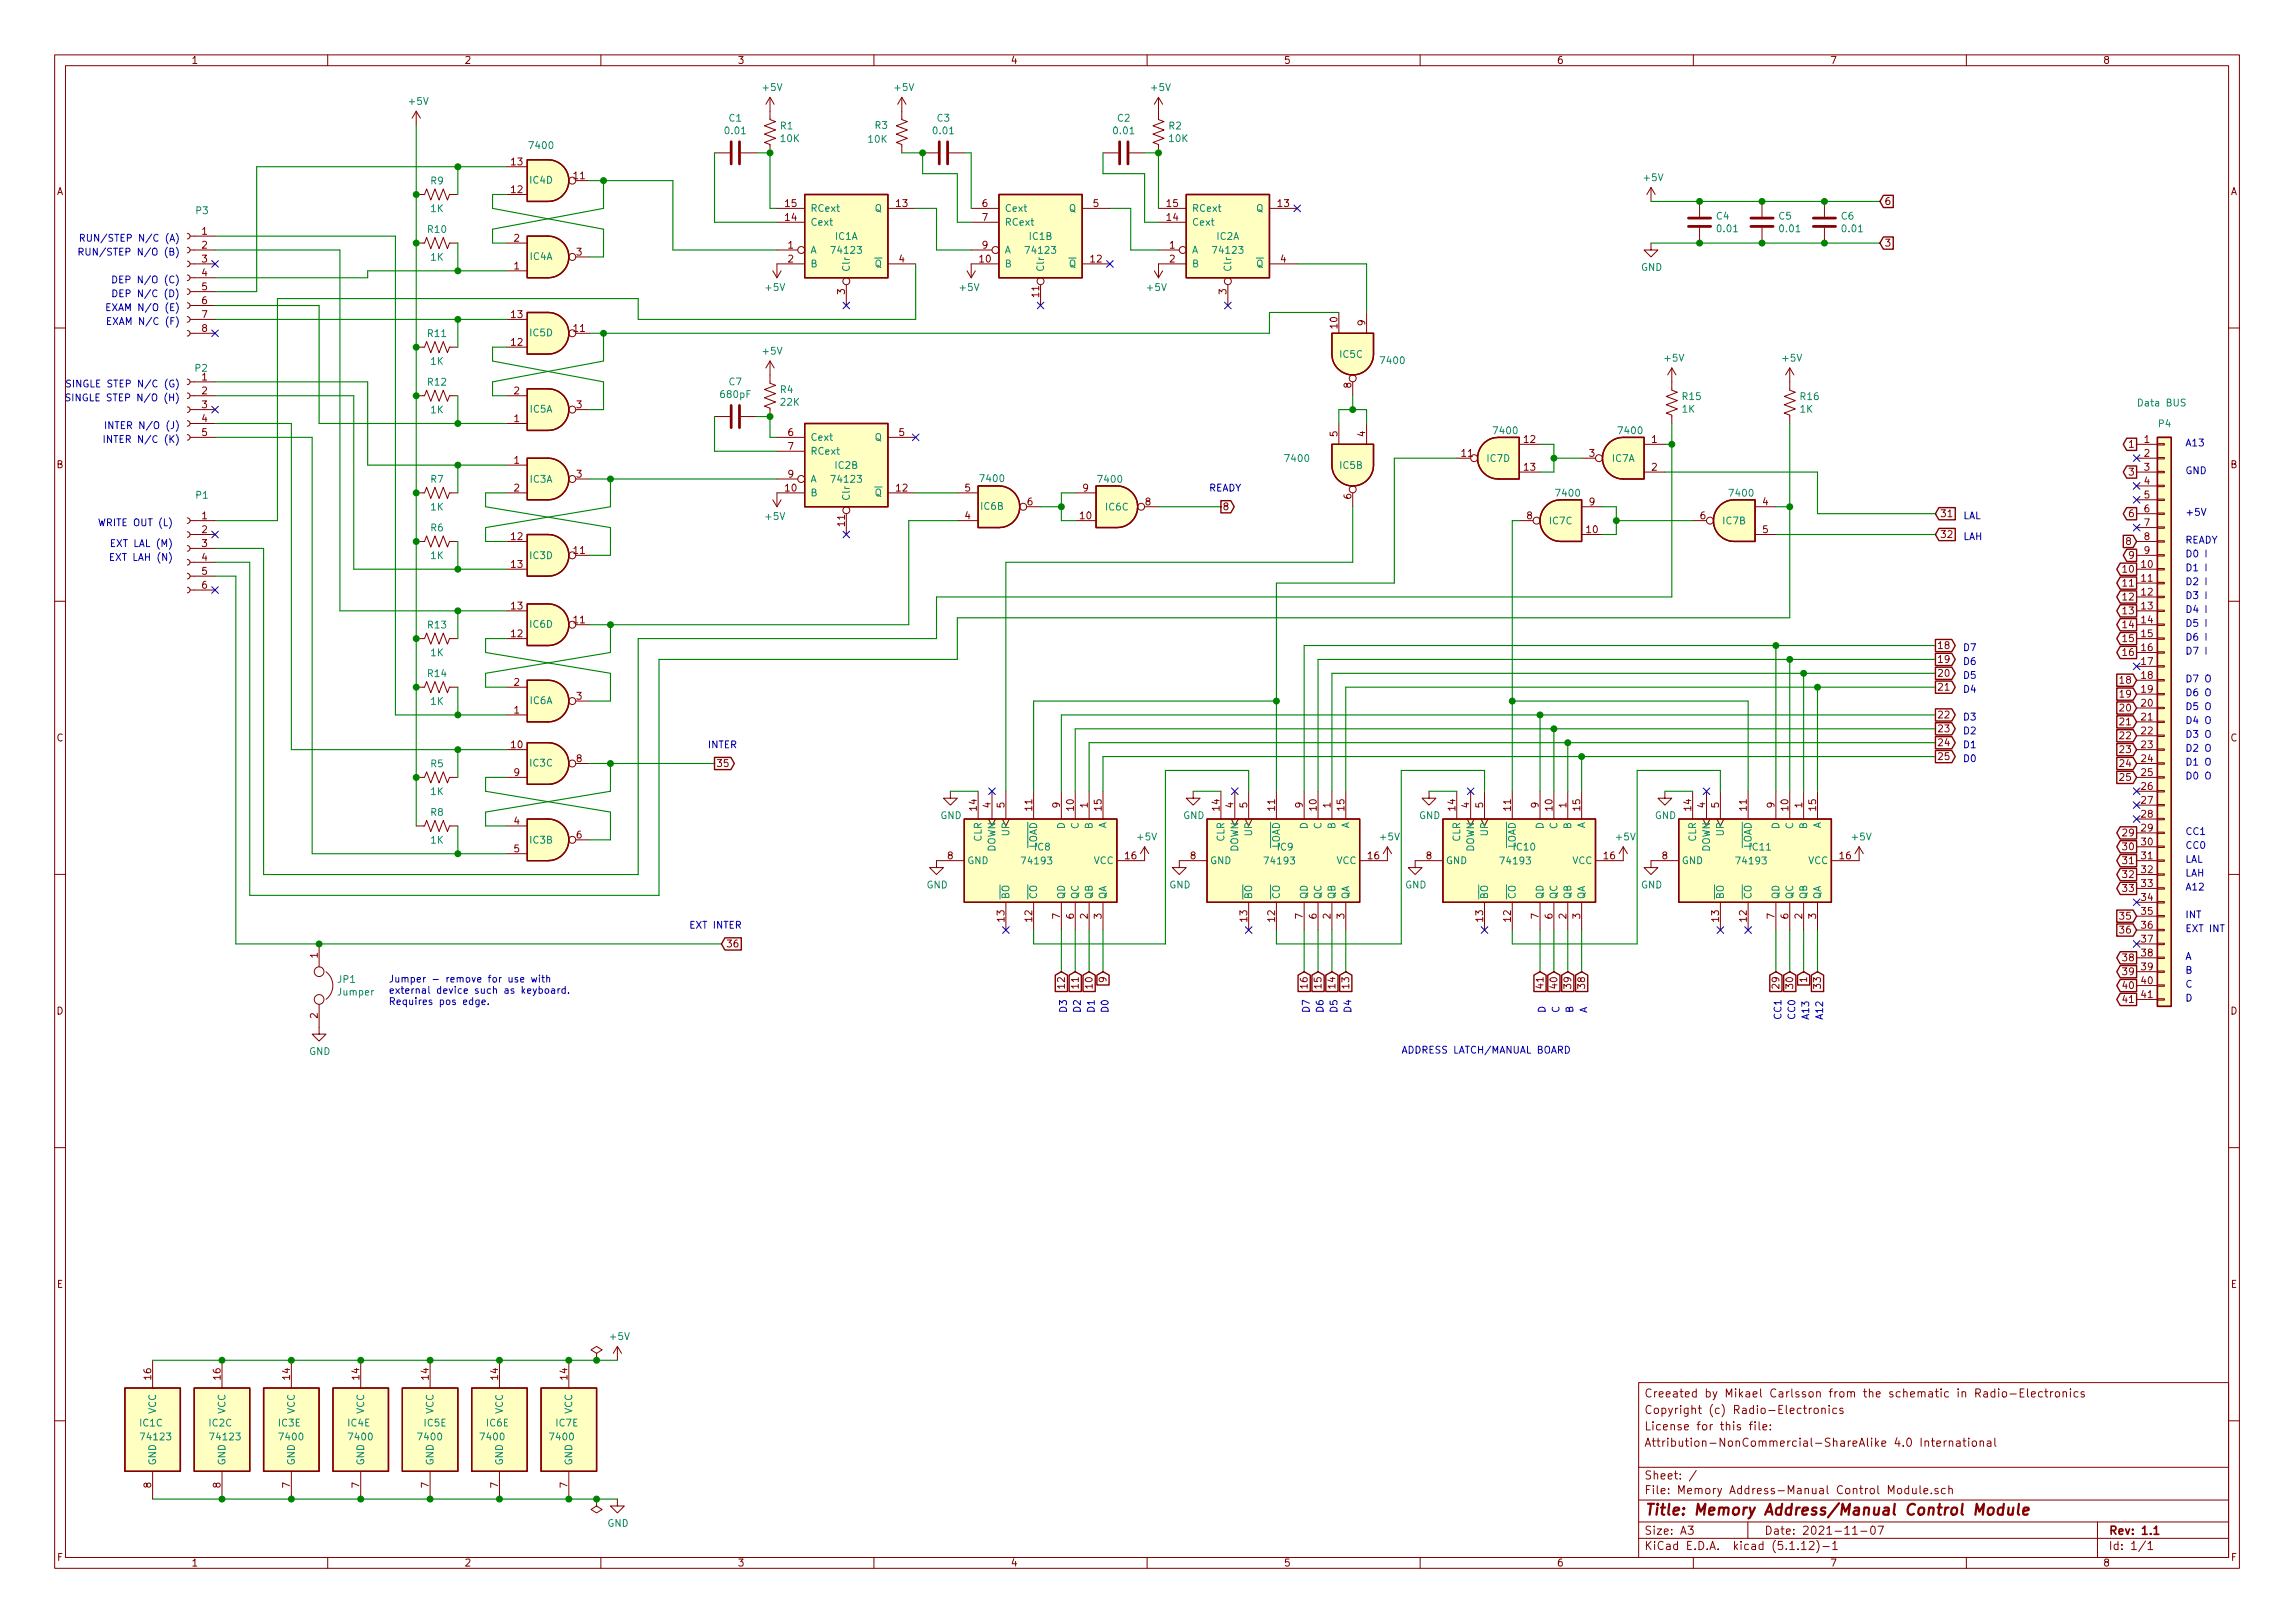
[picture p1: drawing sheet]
<svg xmlns="http://www.w3.org/2000/svg" width="420mm" height="297mm" viewBox="0 0 420 297" stroke-linecap="round" stroke-linejoin="round" font-family="sans-serif">
<defs><g id="words">
<text font-size="2.8" fill="#840000" x="301" y="277.3">Title: Memory Address/Manual Control Module</text>
<g font-size="2.1" fill="#840000">
<text x="301" y="255.8">Creeated by Mikael Carlsson from the schematic in Radio-Electronics</text>
<text x="301" y="261.8">License for this file:</text>
<text x="301" y="258.8">Copyright (c) Radio-Electronics</text>
<text x="301" y="264.8">Attribution-NonCommercial-ShareAlike 4.0 International</text>
<text x="301" y="273.5">File: Memory Address-Manual Control Module.sch</text>
<text x="301" y="270.8">Sheet: /</text>
<text x="301" y="280.9">Size: A3</text>
<text x="323" y="280.9">Date: 2021-11-07</text>
<text x="386" y="280.9">Rev: 1.1</text>
<text x="301" y="283.7">KiCad E.D.A. kicad (5.1.12)-1</text>
<text x="386" y="283.7">Id: 1/1</text>
</g>
<g font-size="1.8" fill="#840000">
<text x="35" y="11.7">1</text>
<text x="85" y="11.7">2</text>
<text x="135" y="11.7">3</text>
<text x="185" y="11.7">4</text>
<text x="235" y="11.7">5</text>
<text x="285" y="11.7">6</text>
<text x="335" y="11.7">7</text>
<text x="385" y="11.7">8</text>
<text x="10.4" y="35.7">A</text>
<text x="93.6" y="35.3">12</text>
<text x="93.6" y="30.3">13</text>
<text x="105.1" y="32.8">11</text>
<text x="408.4" y="35.7">A</text>
<text x="143.8" y="40.4">14</text>
<text x="143.8" y="37.9">15</text>
<text x="164.1" y="37.9">13</text>
<text x="179.9" y="37.9">6</text>
<text x="179.9" y="40.4">7</text>
<text x="200.2" y="37.9">5</text>
<text x="213.7" y="40.4">14</text>
<text x="213.7" y="37.9">15</text>
<text x="234" y="37.9">13</text>
<text x="345" y="37.5">6</text>
<text x="37" y="43">1</text>
<text x="37" y="45.5">2</text>
<text x="94.1" y="44.2">2</text>
<text x="105.6" y="46.8">3</text>
<text x="144.3" y="45.5">1</text>
<text x="179.9" y="45.5">9</text>
<text x="214.1" y="45.5">1</text>
<text x="345" y="45.1">3</text>
<text x="37" y="48">3</text>
<text x="37" y="50.6">4</text>
<text x="37" y="53.1">5</text>
<text x="94.1" y="49.3">1</text>
<text x="144.3" y="48">2</text>
<text x="154.7" y="53.9" transform="rotate(-90 154.7 53.9)">3</text>
<text x="164.6" y="48">4</text>
<text x="179.4" y="48">10</text>
<text x="199.7" y="48">12</text>
<text x="214.1" y="48">2</text>
<text x="224.5" y="53.9" transform="rotate(-90 224.5 53.9)">3</text>
<text x="234.5" y="48">4</text>
<text x="37" y="55.7">6</text>
<text x="37" y="58.2">7</text>
<text x="93.6" y="58.2">13</text>
<text x="190.2" y="54.3" transform="rotate(-90 190.2 54.3)">11</text>
<text x="249.9" y="59.6" transform="rotate(-90 249.9 59.6)">9</text>
<text x="37" y="60.7">8</text>
<text x="93.6" y="63.3">12</text>
<text x="105.1" y="60.7">11</text>
<text x="244.9" y="60.1" transform="rotate(-90 244.9 60.1)">10</text>
<text x="37" y="69.6">1</text>
<text x="247.4" y="71" transform="rotate(-90 247.4 71)">8</text>
<text x="37" y="72.2">2</text>
<text x="37" y="74.7">3</text>
<text x="37" y="77.3">4</text>
<text x="94.1" y="77.3">1</text>
<text x="94.1" y="72.2">2</text>
<text x="105.6" y="74.7">3</text>
<text x="37" y="79.8">5</text>
<text x="144.3" y="79.8">6</text>
<text x="144.3" y="82.3">7</text>
<text x="164.6" y="79.8">5</text>
<text x="244.9" y="79.9" transform="rotate(-90 244.9 79.9)">5</text>
<text x="249.9" y="79.9" transform="rotate(-90 249.9 79.9)">4</text>
<text x="267.6" y="83.6">11</text>
<text x="279.1" y="81.1">12</text>
<text x="291" y="83.6">3</text>
<text x="302.4" y="81.1">1</text>
<text x="389.9" y="82">1</text>
<text x="392.6" y="81.1">1</text>
<text x="392.6" y="83.6">2</text>
<text x="10.4" y="85.7">B</text>
<text x="94.1" y="84.9">1</text>
<text x="94.1" y="90">2</text>
<text x="105.6" y="87.4">3</text>
<text x="143.8" y="90">10</text>
<text x="144.3" y="87.4">9</text>
<text x="164.1" y="90">12</text>
<text x="176.7" y="90">5</text>
<text x="198.3" y="90">9</text>
<text x="279.1" y="86.1">13</text>
<text x="302.4" y="86.1">2</text>
<text x="389.9" y="87">3</text>
<text x="392.6" y="86.1">3</text>
<text x="392.6" y="88.7">4</text>
<text x="408.4" y="85.7">B</text>
<text x="37" y="95">1</text>
<text x="176.7" y="95">4</text>
<text x="188.1" y="92.5">6</text>
<text x="197.8" y="95">10</text>
<text x="209.7" y="92.5">8</text>
<text x="223.8" y="93.4">8</text>
<text x="247.4" y="91.3" transform="rotate(-90 247.4 91.3)">6</text>
<text x="279.6" y="95">8</text>
<text x="291" y="92.5">9</text>
<text x="311.3" y="95">6</text>
<text x="322.7" y="92.5">4</text>
<text x="355.1" y="94.7">31</text>
<text x="389.9" y="94.7">6</text>
<text x="392.6" y="91.2">5</text>
<text x="392.6" y="93.8">6</text>
<text x="37" y="97.6">2</text>
<text x="37" y="100.1">3</text>
<text x="93.6" y="98.8">12</text>
<text x="105.1" y="101.4">11</text>
<text x="154.7" y="96.3" transform="rotate(-90 154.7 96.3)">11</text>
<text x="290.5" y="97.6">10</text>
<text x="322.7" y="97.6">5</text>
<text x="355.1" y="98.5">32</text>
<text x="389.4" y="99.7">8</text>
<text x="392.6" y="96.3">7</text>
<text x="392.6" y="98.8">8</text>
<text x="392.6" y="101.4">9</text>
<text x="37" y="102.7">4</text>
<text x="37" y="105.2">5</text>
<text x="37" y="107.7">6</text>
<text x="93.6" y="103.9">13</text>
<text x="389" y="104.8">10</text>
<text x="389" y="107.4">11</text>
<text x="389.9" y="102.3">9</text>
<text x="392.1" y="103.9">10</text>
<text x="392.1" y="106.5">11</text>
<text x="93.6" y="111.5">13</text>
<text x="389" y="109.9">12</text>
<text x="389" y="112.4">13</text>
<text x="392.1" y="109">12</text>
<text x="392.1" y="111.5">13</text>
<text x="93.6" y="116.6">12</text>
<text x="105.1" y="114.1">11</text>
<text x="354.6" y="118.8">18</text>
<text x="389" y="115">14</text>
<text x="389" y="117.5">15</text>
<text x="392.1" y="114.1">14</text>
<text x="392.1" y="116.6">15</text>
<text x="392.1" y="119.2">16</text>
<text x="94.1" y="125.5">2</text>
<text x="354.6" y="121.3">19</text>
<text x="354.6" y="123.9">20</text>
<text x="388.4" y="125.1">18</text>
<text x="389" y="120.1">16</text>
<text x="392.1" y="121.7">17</text>
<text x="392.1" y="124.2">18</text>
<text x="94.1" y="130.6">1</text>
<text x="105.6" y="128.1">3</text>
<text x="354.6" y="126.4">21</text>
<text x="354.6" y="131.5">22</text>
<text x="388.4" y="127.7">19</text>
<text x="388.4" y="130.2">20</text>
<text x="392.1" y="126.8">19</text>
<text x="392.1" y="129.3">20</text>
<text x="392.1" y="131.9">21</text>
<text x="10.4" y="135.7">C</text>
<text x="93.6" y="136.9">10</text>
<text x="354.6" y="134">23</text>
<text x="354.6" y="136.6">24</text>
<text x="388.4" y="137.8">23</text>
<text x="388.4" y="135.3">22</text>
<text x="388.4" y="132.8">21</text>
<text x="392.1" y="134.4">22</text>
<text x="392.1" y="136.9">23</text>
<text x="408.4" y="135.7">C</text>
<text x="94.1" y="142">9</text>
<text x="105.6" y="139.5">8</text>
<text x="131.1" y="140.4">35</text>
<text x="354.6" y="139.1">25</text>
<text x="388.4" y="142.9">25</text>
<text x="388.4" y="140.4">24</text>
<text x="392.1" y="139.5">24</text>
<text x="392.1" y="142">25</text>
<text x="178.8" y="148.3" transform="rotate(-90 178.8 148.3)">14</text>
<text x="181.4" y="147.8" transform="rotate(-90 181.4 147.8)">4</text>
<text x="183.9" y="147.8" transform="rotate(-90 183.9 147.8)">5</text>
<text x="189" y="148.3" transform="rotate(-90 189 148.3)">11</text>
<text x="194.1" y="147.8" transform="rotate(-90 194.1 147.8)">9</text>
<text x="196.6" y="148.3" transform="rotate(-90 196.6 148.3)">10</text>
<text x="199.1" y="147.8" transform="rotate(-90 199.1 147.8)">1</text>
<text x="201.7" y="148.3" transform="rotate(-90 201.7 148.3)">15</text>
<text x="223.3" y="148.3" transform="rotate(-90 223.3 148.3)">14</text>
<text x="225.8" y="147.8" transform="rotate(-90 225.8 147.8)">4</text>
<text x="228.3" y="147.8" transform="rotate(-90 228.3 147.8)">5</text>
<text x="233.4" y="148.3" transform="rotate(-90 233.4 148.3)">11</text>
<text x="238.5" y="147.8" transform="rotate(-90 238.5 147.8)">9</text>
<text x="241" y="148.3" transform="rotate(-90 241 148.3)">10</text>
<text x="243.6" y="147.8" transform="rotate(-90 243.6 147.8)">1</text>
<text x="246.1" y="148.3" transform="rotate(-90 246.1 148.3)">15</text>
<text x="266.4" y="148.3" transform="rotate(-90 266.4 148.3)">14</text>
<text x="269" y="147.8" transform="rotate(-90 269 147.8)">4</text>
<text x="271.5" y="147.8" transform="rotate(-90 271.5 147.8)">5</text>
<text x="276.6" y="148.3" transform="rotate(-90 276.6 148.3)">11</text>
<text x="281.7" y="147.8" transform="rotate(-90 281.7 147.8)">9</text>
<text x="284.2" y="148.3" transform="rotate(-90 284.2 148.3)">10</text>
<text x="286.8" y="147.8" transform="rotate(-90 286.8 147.8)">1</text>
<text x="289.3" y="148.3" transform="rotate(-90 289.3 148.3)">15</text>
<text x="309.6" y="148.3" transform="rotate(-90 309.6 148.3)">14</text>
<text x="312.2" y="147.8" transform="rotate(-90 312.2 147.8)">4</text>
<text x="314.7" y="147.8" transform="rotate(-90 314.7 147.8)">5</text>
<text x="319.8" y="148.3" transform="rotate(-90 319.8 148.3)">11</text>
<text x="324.9" y="147.8" transform="rotate(-90 324.9 147.8)">9</text>
<text x="327.4" y="148.3" transform="rotate(-90 327.4 148.3)">10</text>
<text x="329.9" y="147.8" transform="rotate(-90 329.9 147.8)">1</text>
<text x="332.5" y="148.3" transform="rotate(-90 332.5 148.3)">15</text>
<text x="392.1" y="144.6">26</text>
<text x="392.1" y="147.1">27</text>
<text x="392.1" y="149.6">28</text>
<text x="94.1" y="150.9">4</text>
<text x="94.1" y="156">5</text>
<text x="105.6" y="153.5">6</text>
<text x="389" y="155.6">30</text>
<text x="389" y="153.1">29</text>
<text x="392.1" y="152.2">29</text>
<text x="392.1" y="154.7">30</text>
<text x="173.5" y="157.3">8</text>
<text x="206" y="157.3">16</text>
<text x="218" y="157.3">8</text>
<text x="250.5" y="157.3">16</text>
<text x="261.1" y="157.3">8</text>
<text x="293.7" y="157.3">16</text>
<text x="304.3" y="157.3">8</text>
<text x="336.9" y="157.3">16</text>
<text x="389" y="158.2">31</text>
<text x="389" y="160.7">32</text>
<text x="392.1" y="157.3">31</text>
<text x="392.1" y="159.8">32</text>
<text x="389" y="163.2">33</text>
<text x="392.1" y="162.3">33</text>
<text x="392.1" y="164.9">34</text>
<text x="392.1" y="167.4">35</text>
<text x="132.9" y="173.4">36</text>
<text x="183.9" y="168.6" transform="rotate(-90 183.9 168.6)">13</text>
<text x="189" y="168.6" transform="rotate(-90 189 168.6)">12</text>
<text x="194.1" y="168.2" transform="rotate(-90 194.1 168.2)">7</text>
<text x="196.6" y="168.2" transform="rotate(-90 196.6 168.2)">6</text>
<text x="199.1" y="168.2" transform="rotate(-90 199.1 168.2)">2</text>
<text x="201.7" y="168.2" transform="rotate(-90 201.7 168.2)">3</text>
<text x="228.3" y="168.6" transform="rotate(-90 228.3 168.6)">13</text>
<text x="233.4" y="168.6" transform="rotate(-90 233.4 168.6)">12</text>
<text x="238.5" y="168.2" transform="rotate(-90 238.5 168.2)">7</text>
<text x="241" y="168.2" transform="rotate(-90 241 168.2)">6</text>
<text x="243.6" y="168.2" transform="rotate(-90 243.6 168.2)">2</text>
<text x="246.1" y="168.2" transform="rotate(-90 246.1 168.2)">3</text>
<text x="271.5" y="168.6" transform="rotate(-90 271.5 168.6)">13</text>
<text x="276.6" y="168.6" transform="rotate(-90 276.6 168.6)">12</text>
<text x="281.7" y="168.2" transform="rotate(-90 281.7 168.2)">7</text>
<text x="284.2" y="168.2" transform="rotate(-90 284.2 168.2)">6</text>
<text x="286.8" y="168.2" transform="rotate(-90 286.8 168.2)">2</text>
<text x="289.3" y="168.2" transform="rotate(-90 289.3 168.2)">3</text>
<text x="314.7" y="168.6" transform="rotate(-90 314.7 168.6)">13</text>
<text x="319.8" y="168.6" transform="rotate(-90 319.8 168.6)">12</text>
<text x="324.9" y="168.2" transform="rotate(-90 324.9 168.2)">7</text>
<text x="327.4" y="168.2" transform="rotate(-90 327.4 168.2)">6</text>
<text x="329.9" y="168.2" transform="rotate(-90 329.9 168.2)">2</text>
<text x="332.5" y="168.2" transform="rotate(-90 332.5 168.2)">3</text>
<text x="388.4" y="170.9">36</text>
<text x="388.4" y="168.3">35</text>
<text x="392.1" y="170">36</text>
<text x="392.1" y="172.5">37</text>
<text x="58.2" y="175.3" transform="rotate(-90 58.2 175.3)">1</text>
<text x="202.6" y="179.6" transform="rotate(-90 202.6 179.6)">9</text>
<text x="330.8" y="179.6" transform="rotate(-90 330.8 179.6)">1</text>
<text x="389" y="178.5">39</text>
<text x="389" y="175.9">38</text>
<text x="392.1" y="175">38</text>
<text x="392.1" y="177.6">39</text>
<text x="10.4" y="185.7">D</text>
<text x="194.9" y="180.6" transform="rotate(-90 194.9 180.6)">12</text>
<text x="197.5" y="180.6" transform="rotate(-90 197.5 180.6)">11</text>
<text x="200" y="180.6" transform="rotate(-90 200 180.6)">10</text>
<text x="239.4" y="180.6" transform="rotate(-90 239.4 180.6)">16</text>
<text x="241.9" y="180.6" transform="rotate(-90 241.9 180.6)">15</text>
<text x="244.5" y="180.6" transform="rotate(-90 244.5 180.6)">14</text>
<text x="247" y="180.6" transform="rotate(-90 247 180.6)">13</text>
<text x="282.6" y="180.6" transform="rotate(-90 282.6 180.6)">41</text>
<text x="285.1" y="180.6" transform="rotate(-90 285.1 180.6)">40</text>
<text x="287.7" y="180.6" transform="rotate(-90 287.7 180.6)">39</text>
<text x="290.2" y="180.6" transform="rotate(-90 290.2 180.6)">38</text>
<text x="325.8" y="180.6" transform="rotate(-90 325.8 180.6)">29</text>
<text x="328.3" y="180.6" transform="rotate(-90 328.3 180.6)">30</text>
<text x="333.4" y="180.6" transform="rotate(-90 333.4 180.6)">33</text>
<text x="389" y="183.6">41</text>
<text x="389" y="181">40</text>
<text x="392.1" y="180.1">40</text>
<text x="392.1" y="182.7">41</text>
<text x="408.4" y="185.7">D</text>
<text x="58.2" y="186.4" transform="rotate(-90 58.2 186.4)">2</text>
<text x="10.4" y="235.7">E</text>
<text x="408.4" y="235.7">E</text>
<text x="27.7" y="252.5" transform="rotate(-90 27.7 252.5)">16</text>
<text x="40.4" y="252.5" transform="rotate(-90 40.4 252.5)">16</text>
<text x="53.1" y="252.5" transform="rotate(-90 53.1 252.5)">14</text>
<text x="65.8" y="252.5" transform="rotate(-90 65.8 252.5)">14</text>
<text x="78.5" y="252.5" transform="rotate(-90 78.5 252.5)">14</text>
<text x="91.2" y="252.5" transform="rotate(-90 91.2 252.5)">14</text>
<text x="103.9" y="252.5" transform="rotate(-90 103.9 252.5)">14</text>
<text x="27.7" y="272.3" transform="rotate(-90 27.7 272.3)">8</text>
<text x="40.4" y="272.3" transform="rotate(-90 40.4 272.3)">8</text>
<text x="53.1" y="272.3" transform="rotate(-90 53.1 272.3)">7</text>
<text x="65.8" y="272.3" transform="rotate(-90 65.8 272.3)">7</text>
<text x="78.5" y="272.3" transform="rotate(-90 78.5 272.3)">7</text>
<text x="91.2" y="272.3" transform="rotate(-90 91.2 272.3)">7</text>
<text x="103.9" y="272.3" transform="rotate(-90 103.9 272.3)">7</text>
<text x="10.5" y="285.7">F</text>
<text x="35" y="286.7">1</text>
<text x="85" y="286.7">2</text>
<text x="135" y="286.7">3</text>
<text x="185" y="286.7">4</text>
<text x="235" y="286.7">5</text>
<text x="285" y="286.7">6</text>
<text x="335" y="286.7">7</text>
<text x="385" y="286.7">8</text>
<text x="408.5" y="285.7">F</text>
</g>
<g font-size="1.8" fill="#008484">
<text x="139.8" y="16.6">+5V</text>
<text x="163.9" y="16.6">+5V</text>
<text x="210.9" y="16.6">+5V</text>
<text x="75" y="19.2">+5V</text>
<text x="133.5" y="22.3">C1</text>
<text x="142.9" y="23.7">R1</text>
<text x="160.2" y="23.6">R3</text>
<text x="171.6" y="22.3">C3</text>
<text x="204.6" y="22.3">C2</text>
<text x="214" y="23.7">R2</text>
<text x="97.1" y="27.3">7400</text>
<text x="132.9" y="24.6">0.01</text>
<text x="143" y="26">10K</text>
<text x="159" y="26.1">10K</text>
<text x="171" y="24.6">0.01</text>
<text x="204" y="24.6">0.01</text>
<text x="214.1" y="26">10K</text>
<text x="78.9" y="33.7">R9</text>
<text x="97.1" y="33.6">IC4D</text>
<text x="301" y="33.2">+5V</text>
<text x="35.9" y="39.2">P3</text>
<text x="78.9" y="38.8">1K</text>
<text x="148.3" y="41.3">Cext</text>
<text x="148.3" y="38.8">RCext</text>
<text x="160.2" y="38.8">Q</text>
<text x="183.9" y="38.8">Cext</text>
<text x="183.9" y="41.3">RCext</text>
<text x="195.7" y="38.8">Q</text>
<text x="218.2" y="41.3">Cext</text>
<text x="218.2" y="38.8">RCext</text>
<text x="230" y="38.8">Q</text>
<text x="314.3" y="40.2">C4</text>
<text x="325.7" y="40.2">C5</text>
<text x="337.1" y="40.2">C6</text>
<text x="78.4" y="42.6">R10</text>
<text x="78.9" y="47.7">1K</text>
<text x="97.1" y="47.6">IC4A</text>
<text x="148.3" y="46.4">A</text>
<text x="152.5" y="46.4">74123</text>
<text x="152.9" y="43.9">IC1A</text>
<text x="183.9" y="46.4">A</text>
<text x="188" y="46.4">74123</text>
<text x="188.5" y="43.9">IC1B</text>
<text x="218.2" y="46.4">A</text>
<text x="222.3" y="46.4">74123</text>
<text x="222.8" y="43.9">IC2A</text>
<text x="314.5" y="42.5">0.01</text>
<text x="326" y="42.5">0.01</text>
<text x="337.4" y="42.5">0.01</text>
<text x="140.3" y="53.2">+5V</text>
<text x="148.3" y="48.9">B</text>
<text x="155.6" y="49.8" transform="rotate(-90 155.6 49.8)">Clr</text>
<text x="160.2" y="48.9">Q</text>
<text x="175.8" y="53.2">+5V</text>
<text x="183.9" y="48.9">B</text>
<text x="191.1" y="49.8" transform="rotate(-90 191.1 49.8)">Clr</text>
<text x="195.7" y="48.9">Q</text>
<text x="210.1" y="53.2">+5V</text>
<text x="218.2" y="48.9">B</text>
<text x="225.4" y="49.8" transform="rotate(-90 225.4 49.8)">Clr</text>
<text x="230" y="48.9">Q</text>
<text x="300.4" y="49.6">GND</text>
<text x="78.4" y="61.7">R11</text>
<text x="97.1" y="61.6">IC5D</text>
<text x="139.8" y="64.9">+5V</text>
<text x="245.3" y="65.5">IC5C</text>
<text x="35.8" y="68">P2</text>
<text x="78.4" y="70.6">R12</text>
<text x="78.9" y="66.8">1K</text>
<text x="133.5" y="70.5">C7</text>
<text x="142.9" y="71.9">R4</text>
<text x="253" y="66.6">7400</text>
<text x="304.9" y="66.2">+5V</text>
<text x="326.4" y="66.2">+5V</text>
<text x="78.9" y="75.7">1K</text>
<text x="97.1" y="75.5">IC5A</text>
<text x="132.1" y="72.8">680pF</text>
<text x="143" y="74.3">22K</text>
<text x="308" y="75.5">1K</text>
<text x="308.1" y="73.2">R15</text>
<text x="329.6" y="75.5">1K</text>
<text x="329.7" y="73.2">R16</text>
<text x="391.7" y="74.4">Data BUS</text>
<text x="148.3" y="80.7">Cext</text>
<text x="148.3" y="83.2">RCext</text>
<text x="160.2" y="80.7">Q</text>
<text x="273.6" y="79.5">7400</text>
<text x="296.5" y="79.5">7400</text>
<text x="395.2" y="78.2">P4</text>
<text x="78.9" y="88.4">R7</text>
<text x="97.1" y="88.4">IC3A</text>
<text x="148.3" y="88.3">A</text>
<text x="152.5" y="88.4">74123</text>
<text x="152.9" y="85.8">IC2B</text>
<text x="179.7" y="88.2">7400</text>
<text x="201.2" y="88.4">7400</text>
<text x="235.5" y="84.5">7400</text>
<text x="245.3" y="85.8">IC5B</text>
<text x="272.3" y="84.5">IC7D</text>
<text x="295.2" y="84.5">IC7A</text>
<text x="35.9" y="91.3">P1</text>
<text x="78.9" y="93.4">1K</text>
<text x="140.3" y="95.2">+5V</text>
<text x="148.3" y="90.8">B</text>
<text x="155.6" y="91.7" transform="rotate(-90 155.6 91.7)">Clr</text>
<text x="160.2" y="90.8">Q</text>
<text x="179.6" y="93.3">IC6B</text>
<text x="202.5" y="93.4">IC6C</text>
<text x="283.7" y="96">IC7C</text>
<text x="285.1" y="90.9">7400</text>
<text x="315.5" y="96">IC7B</text>
<text x="316.8" y="90.9">7400</text>
<text x="78.9" y="97.2">R6</text>
<text x="78.9" y="102.3">1K</text>
<text x="97.1" y="102.3">IC3D</text>
<text x="78.4" y="115">R13</text>
<text x="97.1" y="114.9">IC6D</text>
<text x="78.4" y="123.9">R14</text>
<text x="78.9" y="120.1">1K</text>
<text x="78.9" y="129">1K</text>
<text x="97.1" y="128.9">IC6A</text>
<text x="78.9" y="140.4">R5</text>
<text x="97.1" y="140.3">IC3C</text>
<text x="78.9" y="149.3">R8</text>
<text x="78.9" y="145.5">1K</text>
<text x="172.2" y="149.9">GND</text>
<text x="216.6" y="149.9">GND</text>
<text x="259.8" y="149.9">GND</text>
<text x="303" y="149.9">GND</text>
<text x="78.9" y="154.4">1K</text>
<text x="97.1" y="154.4">IC3B</text>
<text x="179.7" y="154" transform="rotate(-90 179.7 154)">CLR</text>
<text x="182.2" y="156" transform="rotate(-90 182.2 156)">DOWN</text>
<text x="184.8" y="152.9" transform="rotate(-90 184.8 152.9)">UP</text>
<text x="189.5" y="155.7">IC8</text>
<text x="189.9" y="155.4" transform="rotate(-90 189.9 155.4)">LOAD</text>
<text x="194.9" y="151.7" transform="rotate(-90 194.9 151.7)">D</text>
<text x="197.5" y="151.7" transform="rotate(-90 197.5 151.7)">C</text>
<text x="200" y="151.7" transform="rotate(-90 200 151.7)">B</text>
<text x="202.6" y="151.7" transform="rotate(-90 202.6 151.7)">A</text>
<text x="208.3" y="153.8">+5V</text>
<text x="224.2" y="154" transform="rotate(-90 224.2 154)">CLR</text>
<text x="226.7" y="156" transform="rotate(-90 226.7 156)">DOWN</text>
<text x="229.2" y="152.9" transform="rotate(-90 229.2 152.9)">UP</text>
<text x="233.9" y="155.7">IC9</text>
<text x="234.3" y="155.4" transform="rotate(-90 234.3 155.4)">LOAD</text>
<text x="239.4" y="151.7" transform="rotate(-90 239.4 151.7)">D</text>
<text x="241.9" y="151.7" transform="rotate(-90 241.9 151.7)">C</text>
<text x="244.5" y="151.7" transform="rotate(-90 244.5 151.7)">B</text>
<text x="247" y="151.7" transform="rotate(-90 247 151.7)">A</text>
<text x="252.8" y="153.8">+5V</text>
<text x="267.3" y="154" transform="rotate(-90 267.3 154)">CLR</text>
<text x="269.9" y="156" transform="rotate(-90 269.9 156)">DOWN</text>
<text x="272.4" y="152.9" transform="rotate(-90 272.4 152.9)">UP</text>
<text x="277.2" y="155.7">IC10</text>
<text x="277.5" y="155.4" transform="rotate(-90 277.5 155.4)">LOAD</text>
<text x="282.6" y="151.7" transform="rotate(-90 282.6 151.7)">D</text>
<text x="285.1" y="151.7" transform="rotate(-90 285.1 151.7)">C</text>
<text x="287.7" y="151.7" transform="rotate(-90 287.7 151.7)">B</text>
<text x="290.2" y="151.7" transform="rotate(-90 290.2 151.7)">A</text>
<text x="296" y="153.8">+5V</text>
<text x="310.5" y="154" transform="rotate(-90 310.5 154)">CLR</text>
<text x="313.1" y="156" transform="rotate(-90 313.1 156)">DOWN</text>
<text x="315.6" y="152.9" transform="rotate(-90 315.6 152.9)">UP</text>
<text x="320.4" y="155.7">IC11</text>
<text x="320.7" y="155.4" transform="rotate(-90 320.7 155.4)">LOAD</text>
<text x="325.8" y="151.7" transform="rotate(-90 325.8 151.7)">D</text>
<text x="328.3" y="151.7" transform="rotate(-90 328.3 151.7)">C</text>
<text x="330.8" y="151.7" transform="rotate(-90 330.8 151.7)">B</text>
<text x="333.4" y="151.7" transform="rotate(-90 333.4 151.7)">A</text>
<text x="339.1" y="153.8">+5V</text>
<text x="177" y="158.2">GND</text>
<text x="187.3" y="158.2">74193</text>
<text x="200.2" y="158.2">VCC</text>
<text x="221.5" y="158.2">GND</text>
<text x="231.8" y="158.2">74193</text>
<text x="244.7" y="158.2">VCC</text>
<text x="264.7" y="158.2">GND</text>
<text x="275" y="158.2">74193</text>
<text x="287.9" y="158.2">VCC</text>
<text x="307.8" y="158.2">GND</text>
<text x="318.1" y="158.2">74193</text>
<text x="331" y="158.2">VCC</text>
<text x="169.6" y="162.6">GND</text>
<text x="184.8" y="164.6" transform="rotate(-90 184.8 164.6)">BO</text>
<text x="189.9" y="164.6" transform="rotate(-90 189.9 164.6)">CO</text>
<text x="194.9" y="164.6" transform="rotate(-90 194.9 164.6)">QD</text>
<text x="197.5" y="164.6" transform="rotate(-90 197.5 164.6)">QC</text>
<text x="200" y="164.6" transform="rotate(-90 200 164.6)">QB</text>
<text x="202.6" y="164.6" transform="rotate(-90 202.6 164.6)">QA</text>
<text x="214.1" y="162.6">GND</text>
<text x="229.2" y="164.6" transform="rotate(-90 229.2 164.6)">BO</text>
<text x="234.3" y="164.6" transform="rotate(-90 234.3 164.6)">CO</text>
<text x="239.4" y="164.6" transform="rotate(-90 239.4 164.6)">QD</text>
<text x="241.9" y="164.6" transform="rotate(-90 241.9 164.6)">QC</text>
<text x="244.5" y="164.6" transform="rotate(-90 244.5 164.6)">QB</text>
<text x="247" y="164.6" transform="rotate(-90 247 164.6)">QA</text>
<text x="257.3" y="162.6">GND</text>
<text x="272.4" y="164.6" transform="rotate(-90 272.4 164.6)">BO</text>
<text x="277.5" y="164.6" transform="rotate(-90 277.5 164.6)">CO</text>
<text x="282.6" y="164.6" transform="rotate(-90 282.6 164.6)">QD</text>
<text x="285.1" y="164.6" transform="rotate(-90 285.1 164.6)">QC</text>
<text x="287.7" y="164.6" transform="rotate(-90 287.7 164.6)">QB</text>
<text x="290.2" y="164.6" transform="rotate(-90 290.2 164.6)">QA</text>
<text x="300.4" y="162.6">GND</text>
<text x="315.6" y="164.6" transform="rotate(-90 315.6 164.6)">BO</text>
<text x="320.7" y="164.6" transform="rotate(-90 320.7 164.6)">CO</text>
<text x="325.8" y="164.6" transform="rotate(-90 325.8 164.6)">QD</text>
<text x="328.3" y="164.6" transform="rotate(-90 328.3 164.6)">QC</text>
<text x="330.8" y="164.6" transform="rotate(-90 330.8 164.6)">QB</text>
<text x="333.4" y="164.6" transform="rotate(-90 333.4 164.6)">QA</text>
<text x="61.9" y="179.9">JP1</text>
<text x="61.9" y="182.2">Jumper</text>
<text x="56.6" y="193.1">GND</text>
<text x="111.8" y="245.2">+5V</text>
<text x="25.6" y="261.1">IC1C</text>
<text x="26" y="263.6">74123</text>
<text x="28.6" y="258.8" transform="rotate(-90 28.6 258.8)">VCC</text>
<text x="38.3" y="261.1">IC2C</text>
<text x="38.7" y="263.6">74123</text>
<text x="41.3" y="258.8" transform="rotate(-90 41.3 258.8)">VCC</text>
<text x="51" y="261.1">IC3E</text>
<text x="51.3" y="263.6">7400</text>
<text x="54" y="258.8" transform="rotate(-90 54 258.8)">VCC</text>
<text x="63.7" y="261.1">IC4E</text>
<text x="64" y="263.6">7400</text>
<text x="66.7" y="258.8" transform="rotate(-90 66.7 258.8)">VCC</text>
<text x="76.7" y="263.6">7400</text>
<text x="77.7" y="261.1">IC5E</text>
<text x="79.4" y="258.8" transform="rotate(-90 79.4 258.8)">VCC</text>
<text x="88.2" y="263.6">7400</text>
<text x="89.1" y="261.1">IC6E</text>
<text x="92.1" y="258.8" transform="rotate(-90 92.1 258.8)">VCC</text>
<text x="100.9" y="263.6">7400</text>
<text x="101.8" y="261.1">IC7E</text>
<text x="104.8" y="258.8" transform="rotate(-90 104.8 258.8)">VCC</text>
<text x="28.6" y="268.3" transform="rotate(-90 28.6 268.3)">GND</text>
<text x="41.3" y="268.3" transform="rotate(-90 41.3 268.3)">GND</text>
<text x="54" y="268.3" transform="rotate(-90 54 268.3)">GND</text>
<text x="66.7" y="268.3" transform="rotate(-90 66.7 268.3)">GND</text>
<text x="79.4" y="268.3" transform="rotate(-90 79.4 268.3)">GND</text>
<text x="92.1" y="268.3" transform="rotate(-90 92.1 268.3)">GND</text>
<text x="104.8" y="268.3" transform="rotate(-90 104.8 268.3)">GND</text>
<text x="111.2" y="279.4">GND</text>
</g>
<g font-size="1.8" fill="#0000c2">
<text x="17.5" y="46.8">RUN/STEP N/O (B)</text>
<text x="17.6" y="44.2">RUN/STEP N/C (A)</text>
<text x="22.8" y="51.9">DEP N/O (C)</text>
<text x="20.3" y="54.4">DEP N/C (D)</text>
<text x="21.4" y="56.9">EXAM N/O (E)</text>
<text x="21.6" y="59.5">EXAM N/C (F)</text>
<text x="14.7" y="70.9">SINGLE STEP N/C (G)</text>
<text x="14.7" y="73.4">SINGLE STEP N/O (H)</text>
<text x="21.2" y="81.1">INTER N/C (K)</text>
<text x="21.4" y="78.5">INTER N/O (J)</text>
<text x="400" y="81.7">A13</text>
<text x="221.1" y="90">READY</text>
<text x="400" y="86.8">GND</text>
<text x="359.4" y="95">LAL</text>
<text x="400" y="94.4">+5V</text>
<text x="19.1" y="96.3">WRITE OUT (L)</text>
<text x="21.2" y="100.1">EXT LAL (M)</text>
<text x="359.4" y="98.8">LAH</text>
<text x="400" y="99.5">READY</text>
<text x="21.2" y="102.7">EXT LAH (N)</text>
<text x="400" y="107.1">D2 I</text>
<text x="400" y="102">D0 I</text>
<text x="400" y="104.6">D1 I</text>
<text x="400" y="109.6">D3 I</text>
<text x="400" y="112.2">D4 I</text>
<text x="359.7" y="119.2">D7</text>
<text x="400" y="119.8">D7 I</text>
<text x="400" y="114.7">D5 I</text>
<text x="400" y="117.3">D6 I</text>
<text x="359.7" y="121.7">D6</text>
<text x="359.7" y="124.2">D5</text>
<text x="400" y="124.9">D7 O</text>
<text x="359.7" y="126.8">D4</text>
<text x="359.7" y="131.9">D3</text>
<text x="400" y="127.4">D6 O</text>
<text x="400" y="130">D5 O</text>
<text x="129.5" y="136.9">INTER</text>
<text x="359.7" y="136.9">D1</text>
<text x="359.7" y="134.4">D2</text>
<text x="400" y="132.5">D4 O</text>
<text x="400" y="137.6">D2 O</text>
<text x="400" y="135">D3 O</text>
<text x="359.7" y="139.5">D0</text>
<text x="400" y="140.1">D1 O</text>
<text x="400" y="142.7">D0 O</text>
<text x="400" y="152.8">CC1</text>
<text x="400" y="155.4">CC0</text>
<text x="400" y="157.9">LAL</text>
<text x="400" y="160.4">LAH</text>
<text x="400" y="163">A12</text>
<text x="126.6" y="170">EXT INTER</text>
<text x="400" y="168.1">INT</text>
<text x="400" y="170.6">EXT INT</text>
<text x="71.1" y="179.8">Jumper - remove for use with</text>
<text x="400" y="175.7">A</text>
<text x="400" y="178.2">B</text>
<text x="71.1" y="181.9">external device such as keyboard.</text>
<text x="71.1" y="183.9">Requires pos edge.</text>
<text x="195.3" y="185.5" transform="rotate(-90 195.3 185.5)">D3</text>
<text x="197.9" y="185.5" transform="rotate(-90 197.9 185.5)">D2</text>
<text x="200.4" y="185.5" transform="rotate(-90 200.4 185.5)">D1</text>
<text x="202.9" y="185.5" transform="rotate(-90 202.9 185.5)">D0</text>
<text x="239.8" y="185.5" transform="rotate(-90 239.8 185.5)">D7</text>
<text x="242.3" y="185.5" transform="rotate(-90 242.3 185.5)">D6</text>
<text x="244.9" y="185.5" transform="rotate(-90 244.9 185.5)">D5</text>
<text x="247.4" y="185.5" transform="rotate(-90 247.4 185.5)">D4</text>
<text x="283" y="185.5" transform="rotate(-90 283 185.5)">D</text>
<text x="285.5" y="185.5" transform="rotate(-90 285.5 185.5)">C</text>
<text x="288" y="185.5" transform="rotate(-90 288 185.5)">B</text>
<text x="290.6" y="185.5" transform="rotate(-90 290.6 185.5)">A</text>
<text x="400" y="180.8">C</text>
<text x="400" y="183.3">D</text>
<text x="326.1" y="186.7" transform="rotate(-90 326.1 186.7)">CC1</text>
<text x="328.7" y="186.7" transform="rotate(-90 328.7 186.7)">CC0</text>
<text x="331.2" y="186.7" transform="rotate(-90 331.2 186.7)">A13</text>
<text x="333.8" y="186.7" transform="rotate(-90 333.8 186.7)">A12</text>
<text x="256.5" y="192.8">ADDRESS LATCH/MANUAL BOARD</text>
</g>
</g></defs>
<g fill="none" stroke="#840000" stroke-width=".18">
<path d="M10 10h400v277h-400zM12 12h396v273.1h-396zM60 10v2M110 10v2M141 17.8v4.1l1 .4-2 .7 2 .8-2 .7 2 .8-2 .8 1 .4v1.5M141 17.8l-.8 1.3M141 17.8l.7 1.3M160 10v2M165.1 17.8v4.1l1 .4-2 .7 2 .8-2 .7 2 .8-2 .8 1 .4v1.5M165.1 17.8l-.8 1.3M165.1 17.8l.8 1.3M210 10v2"/>
<path d="M212.1 17.8v4.1l1 .4-2 .7 2 .8-2 .7 2 .8-2 .8 1 .4v1.5M212.1 17.8l-.8 1.3M212.1 17.8l.8 1.3M260 10v2M310 10v2M360 10v2M76.2 35.6h1.5l.4-1 .8 2 .7-2 .8 2 .8-2 .7 2 .4-1h1.5M76.2 20.4l-.8 1.2M76.2 20.4v2.5M76.2 20.4l.8 1.2M92.7 35.6h3.8M92.7 30.5h3.8"/>
<path d="M105.4 33.1h2.5M130.8 28h2.8M135.6 28h2.8M142.2 38.1h5.1M162.6 38.1h5M168.9 28h2.8M173.7 28h2.8M177.8 38.1h5.1M198.1 38.1h5.1M201.9 28h2.8M206.8 28h2.7M212.1 38.1h5.1"/>
<path d="M232.4 38.1h5.1M302.3 34.3l-.8 1.3M302.3 34.3v2.6M302.3 34.3l.7 1.3M311.1 36.9v2.8M322.6 36.9v2.8M334 36.9v2.8M34.3 57.9l.3 .2 .2 .3-.1 .4-.4 .2M34.3 55.4l.3 .1 .2 .3-.1 .4-.4 .2M34.3 52.9l.3 .1 .2 .3-.1 .4-.4 .2M34.3 50.3l.3 .2 .2 .2-.1 .5-.4 .1M34.3 47.8l.3 .1 .2 .3-.1 .4-.4 .2"/>
<path d="M34.3 45.2l.3 .2 .2 .3-.1 .4-.4 .2M34.3 42.7l.3 .1 .2 .3-.1 .4-.4 .2M34.8 45.8h4.6M34.8 48.3h4.6M34.8 58.5h4.6M34.8 55.9h4.6M34.8 53.4h4.6M34.8 50.8h4.6M34.8 43.2h4.6M76.2 44.5h1.5l.4-1 .8 2 .7-2 .8 2 .8-2 .7 2 .4-1h1.5M92.7 49.6h3.8M92.7 44.5h3.8"/>
<path d="M92.7 58.5h3.8M105.4 47h2.5M141.5 49.6l.7 1.2M142.2 45.8h3.8M142.2 40.7h5.1M143 49.6l-.8 1.2M147.3 48.3h-5.1v2.5M154.9 52.1v3.8M162.6 48.3h5M177 49.6l.8 1.2M177.8 45.8h3.8M177.8 40.7h5.1"/>
<path d="M178.6 49.6l-.8 1.2M182.9 48.3h-5.1v2.5M190.5 52.1v3.8M198.1 48.3h5.1M211.3 49.6l.8 1.2M212.1 45.8h3.8M212.1 40.7h5.1M212.9 49.6l-.8 1.2M217.2 48.3h-5.1v2.5M224.8 52.1v3.8M232.4 48.3h5.1M245.1 57.2v3.8"/>
<path d="M250.2 57.2v3.8M302.3 44.5v1.3h1.2l-1.2 1.2-1.3-1.2h1.3M311.1 41.7v2.8M322.6 41.7v2.8M334 41.7v2.8M10 60h2M34.3 79.5l.3 .2 .2 .2-.1 .5-.4 .2M34.3 77l.3 .1 .2 .3-.1 .4-.4 .2M34.3 74.5l.3 .1 .2 .3-.1 .4-.4 .2M34.3 71.9l.3 .1 .2 .3-.1 .5-.4 .1M34.3 69.4l.3 .1 .2 .3-.1 .4-.4 .2M34.3 60.5l.3 .1 .2 .3-.1 .4-.4 .2"/>
<path d="M34.8 72.4h4.6M34.8 77.5h4.6M34.8 75h4.6M34.8 69.9h4.6M34.8 61h4.6M76.2 72.4h1.5l.4-1 .8 2 .7-2 .8 2 .8-2 .7 2 .4-1h1.5M76.2 63.5h1.5l.4-1 .8 2.1 .7-2.1 .8 2.1 .8-2.1 .7 2.1 .4-1.1h1.5M92.7 72.4h3.8M92.7 77.5h3.8M92.7 63.5h3.8M105.4 75h2.5M105.4 61h2.5"/>
<path d="M130.8 76.2h2.8M135.6 76.2h2.8M141 66.1v4l1 .4-2 .8 2 .7-2 .8 2 .8-2 .7 1 .4v1.5M141 66.1l-.8 1.2M141 66.1l.7 1.2M245.1 77.5v3.8M247.6 69.9v2.5M250.2 77.5v3.8M306.1 67.3v4.1l1 .4-2 .8 2 .7-2 .8 2 .7-2 .8 1 .4v1.5M306.1 67.3l-.8 1.3M306.1 67.3l.7 1.3M327.7 67.3v4.1l1 .4-2.1 .8 2.1 .7-2.1 .8 2.1 .7-2.1 .8 1.1 .4v1.5"/>
<path d="M327.7 67.3l-.8 1.3M327.7 67.3l.7 1.3M408 60h2M34.3 99.9l.3 .1 .2 .3-.1 .4-.4 .2M34.3 97.3l.3 .1 .2 .3-.1 .5-.4 .1M34.3 94.8l.3 .1 .2 .3-.1 .4-.4 .2M34.8 97.8h4.6M34.8 95.3h4.6M34.8 80h4.6M76.2 99.1h1.5l.4-1 .8 2 .7-2 .8 2 .8-2 .7 2 .4-1h1.5M76.2 90.2h1.5l.4-1 .8 2 .7-2 .8 2 .8-2 .7 2 .4-1h1.5M92.7 99.1h3.8"/>
<path d="M92.7 90.2h3.8M92.7 85.1h3.8M105.4 87.7h2.5M141.5 91.5l.7 1.2M142.2 80h5.1M142.2 82.6h5.1M142.2 87.7h3.8M143 91.5l-.8 1.2M147.3 90.2h-5.1v2.5M154.9 94v3.8M162.6 90.2h5M162.6 80h5"/>
<path d="M175.3 95.3h3.8M175.3 90.2h3.8M188 92.7h2.5M196.8 95.3h3.9M196.8 90.2h3.9M209.5 92.7h2.6M247.6 90.2v2.5M266.7 83.9h2.5M278.1 81.3h3.8M278.1 86.4h3.8M278.1 95.3h2.6M289.6 83.9h2.5"/>
<path d="M289.6 97.8h3.8M289.6 92.7h3.8M301 81.3h3.8M301 86.4h3.8M309.9 95.3h2.5M321.3 97.8h3.8M321.3 92.7h3.8M391.2 99.1h3.8M391.2 83.9h3.8M391.2 81.3h3.8M391.2 86.4h3.8M391.2 88.9h3.8"/>
<path d="M391.2 91.5h3.8M391.2 94h3.8M391.2 96.6h3.8M395 99h1.2v.2h-1.2zM395 96.4h1.2v.3h-1.2zM395 93.9h1.2v.2h-1.2zM395 91.3h1.2v.3h-1.2zM395 88.8h1.2v.3h-1.2zM395 86.3h1.2v.2h-1.2zM395 83.7h1.2v.3h-1.2zM395 81.2h1.2v.2h-1.2zM10 110h2"/>
<path d="M34.3 107.5l.3 .1 .2 .3-.1 .4-.4 .2M34.3 104.9l.3 .2 .2 .2-.1 .5-.4 .2M34.3 102.4l.3 .1 .2 .3-.1 .4-.4 .2M34.8 108h4.6M34.8 105.4h4.6M34.8 102.9h4.6M34.8 100.4h4.6M76.2 116.9h1.5l.4-1 .8 2 .7-2 .8 2 .8-2 .7 2 .4-1h1.5M92.7 116.9h3.8M92.7 104.2h3.8M92.7 111.8h3.8M105.4 114.3h2.5"/>
<path d="M105.4 101.6h2.5M391.2 116.9h3.8M391.2 104.2h3.8M391.2 106.7h3.8M391.2 109.3h3.8M391.2 111.8h3.8M391.2 114.3h3.8M391.2 119.4h3.8M391.2 101.6h3.8M395 119.3h1.2v.2h-1.2zM395 116.7h1.2v.3h-1.2zM395 114.2h1.2v.3h-1.2z"/>
<path d="M395 111.7h1.2v.2h-1.2zM395 109.1h1.2v.3h-1.2zM395 106.6h1.2v.2h-1.2zM395 104h1.2v.3h-1.2zM395 101.5h1.2v.3h-1.2zM408 110h2M76.2 125.8h1.5l.4-1 .8 2 .7-2 .8 2 .8-2 .7 2 .4-1h1.5M92.7 125.8h3.8M92.7 137.2h3.8M92.7 130.8h3.8M105.4 139.7h2.5M105.4 128.3h2.5"/>
<path d="M391.2 122h3.8M391.2 124.5h3.8M391.2 127h3.8M391.2 129.6h3.8M391.2 132.1h3.8M391.2 134.7h3.8M391.2 137.2h3.8M391.2 139.7h3.8M395 139.6h1.2v.3h-1.2zM395 137.1h1.2v.2h-1.2zM395 134.5h1.2v.3h-1.2zM395 132h1.2v.2h-1.2z"/>
<path d="M395 129.4h1.2v.3h-1.2zM395 126.9h1.2v.3h-1.2zM395 124.4h1.2v.2h-1.2zM395 121.8h1.2v.3h-1.2zM76.2 151.2h1.5l.4-1 .8 2 .7-2 .8 2 .8-2 .7 2 .4-1h1.5M76.2 142.3h1.5l.4-1 .8 2 .7-2 .8 2 .8-2 .7 2 .4-1h1.5M92.7 151.2h3.8M92.7 142.3h3.8M92.7 156.2h3.8M105.4 153.7h2.5M174 144.8v1.3h1.3l-1.3 1.3-1.3-1.3h1.3M176.5 157.5h-5.1v1.3h1.3l-1.3 1.3-1.2-1.3h1.2"/>
<path d="M179.1 144.8v5.1M181 149.9l.6 1.3 .6-1.3M181.6 144.8v5.1M184.1 144.8v5.1M189.2 144.8v5.1M194.3 144.8v5.1M196.8 144.8v5.1M199.4 144.8v5.1M201.9 144.8v5.1M209.5 155v2.5h-5M209.5 155l-.7 1.2M209.5 155l.8 1.2"/>
<path d="M218.4 144.8v1.3h1.3l-1.3 1.3-1.2-1.3h1.2M221 157.5h-5.1v1.3h1.3l-1.3 1.3-1.3-1.3h1.3M223.5 144.8v5.1M225.4 149.9l.7 1.3 .6-1.3M226.1 144.8v5.1M228.6 144.8v5.1M233.7 144.8v5.1M238.8 144.8v5.1M241.3 144.8v5.1M243.8 144.8v5.1M246.4 144.8v5.1M254 155l-.8 1.2"/>
<path d="M254 155v2.5h-5.1M254 155l.8 1.2M261.6 144.8v1.3h1.3l-1.3 1.3-1.3-1.3h1.3M264.2 157.5h-5.1v1.3h1.2l-1.2 1.3-1.3-1.3h1.3M266.7 144.8v5.1M268.6 149.9l.6 1.3 .7-1.3M269.2 144.8v5.1M271.8 144.8v5.1M276.9 144.8v5.1M281.9 144.8v5.1M284.5 144.8v5.1M287 144.8v5.1"/>
<path d="M289.6 144.8v5.1M297.2 155v2.5h-5.1M297.2 155l-.8 1.2M297.2 155l.7 1.2M304.8 144.8v1.3h1.3l-1.3 1.3-1.3-1.3h1.3M307.3 157.5h-5v1.3h1.2l-1.2 1.3-1.3-1.3h1.3M309.9 144.8v5.1M311.8 149.9l.6 1.3 .7-1.3M312.4 144.8v5.1M315 144.8v5.1M320 144.8v5.1M325.1 144.8v5.1"/>
<path d="M327.7 144.8v5.1M330.2 144.8v5.1M332.7 144.8v5.1M340.4 155v2.5h-5.1M340.4 155l-.8 1.2M340.4 155l.7 1.2M391.2 142.3h3.8M391.2 157.5h3.8M391.2 144.8h3.8M391.2 147.4h3.8M391.2 149.9h3.8M391.2 152.4h3.8"/>
<path d="M391.2 155h3.8M395 159.9h1.2v.3h-1.2zM395 157.4h1.2v.2h-1.2zM395 154.8h1.2v.3h-1.2zM395 152.3h1.2v.3h-1.2zM395 149.8h1.2v.2h-1.2zM395 147.2h1.2v.3h-1.2zM395 144.7h1.2v.2h-1.2zM395 142.1h1.2v.3h-1.2zM10 160h2M58.4 172.8v4.1M59.7 177.9a3.2 3.2 0 0 1 0 5"/>
<path d="M184.1 165.1v5.1M189.2 165.1v5.1M194.3 165.1v5.1M196.8 165.1v5.1M199.4 165.1v5.1M201.9 165.1v5.1M228.6 165.1v5.1M233.7 165.1v5.1M238.8 165.1v5.1M241.3 165.1v5.1M243.8 165.1v5.1M246.4 165.1v5.1"/>
<path d="M271.8 165.1v5.1M276.9 165.1v5.1M281.9 165.1v5.1M284.5 165.1v5.1M287 165.1v5.1M289.6 165.1v5.1M315 165.1v5.1M320 165.1v5.1M325.1 165.1v5.1M327.7 165.1v5.1M330.2 165.1v5.1M332.7 165.1v5.1"/>
<path d="M391.2 160.1h3.8M391.2 162.6h3.8M391.2 165.1h3.8M391.2 167.7h3.8M391.2 170.2h3.8M391.2 172.8h3.8M391.2 175.3h3.8M391.2 177.8h3.8M395 177.7h1.2v.3h-1.2zM395 175.2h1.2v.2h-1.2zM395 172.6h1.2v.3h-1.2zM395 170.1h1.2v.2h-1.2z"/>
<path d="M395 167.5h1.2v.3h-1.2zM395 165h1.2v.3h-1.2zM395 162.5h1.2v.2h-1.2zM408 160h2M58.4 183.8v5.5h1.3l-1.3 1.2-1.3-1.2h1.3M391.2 180.4h3.8M391.2 182.9h3.8M395 182.8h1.2v.2h-1.2zM395 180.2h1.2v.3h-1.2zM10 210h2M408 210h2M27.9 249v5"/>
<path d="M40.6 249v5M53.3 249v5M66 249v5M78.7 249v5M91.4 249v5M104.1 249v5M109.2 247.7l1-.6-1-.7-1 .7 1 .6v1.3M109.2 249h.1M113 246.4l-.7 1.3M113 246.4v2.6M113 246.4l.8 1.3M300 253h108v32.1h-108z"/>
<path d="M330.2 257.7h.5M330.4 257.2v1.3l.3 .2M331.2 257.7v1M331.7 257.7l-.5 .3M332.2 257.8l.2-.1 .4 .1v.8l-.2 .1-.4-.1zM333.5 257.8l.2-.1 .4 .1 .1 .9M333.5 257.7v1M334.9 257.2v.2M334.9 257.7v1M336.2 257.8l-.4-.1-.3 .3 .1 .6 .2 .1 .4-.1M337.4 257.8a.37 .37 0 0 0-.6 .1l.1 .3 .5 .1v.1l-.2 .3-.4-.1M365.9 254.2v.1"/>
<path d="M365.9 254.7v1M366.6 254.8l.3-.1 .4 .1v.8l-.2 .1-.5-.1zM368 255.1h1.1M369.8 254.9h.6M370.6 254.2h-.8v1.5h.8M371.2 254.2v1.3l.2 .2M371.9 255.2l.7-.1v-.3l-.5-.1-.2 .2 .1 .7h.6M373.9 254.8l-.4-.1-.3 .3 .1 .6 .2 .1 .4-.1M374.3 254.7h.6M374.5 254.2v1.3l.4 .2M375.4 254.7v1M375.8 254.7l-.4 .3"/>
<path d="M376.4 254.8l.2-.1 .4 .1v.8l-.2 .1-.4-.1zM377.7 254.8l.2-.1 .4 .1v.9M377.7 254.7v1M379 254.2v.1M379 254.7v1M380.4 254.8l-.4-.1-.3 .3 .1 .6 .2 .1 .4-.1M381.6 254.8a.37 .37 0 0 0-.6 .1l.1 .2 .5 .2v.1l-.2 .3-.4-.1M10 260h2M27.9 269.3v5.1M40.6 269.3v5.1M53.3 269.3v5.1M66 269.3v5.1"/>
<path d="M78.7 269.3v5.1M91.4 269.3v5.1M104.1 269.3v5.1M109.2 274.4v1.2l1 .7-1 .6-1-.6 1-.7M109.2 274.4h.1M113 274.4v1.2h1.3l-1.3 1.3-1.2-1.3h1.2M300 278.5h108M300 274.5h108M300 268.5h108M309 279.3h1l-.5 .6 .4 .1v.7l-.2 .1-.7-.1M310.5 269.1l-1.2 2M320 278.5v3"/>
<path d="M320.2 260.7h.6M320.8 260.2l-.3 .2v1.3M321.3 260.2v.2M321.3 260.7v1M322 260.2v1.3l.2 .2M322.8 261.2l.7-.1-.1-.3-.4-.1-.2 .2v.7h.6M324.1 261.6v.1M324.1 260.8v.1M342.6 279.5l.4-.2a.94 .94 0 0 1 0 1.5 .82 .82 0 0 1-.4-1.3zM343.8 279.3h1l-.6 1.5M347.4 272.5l.2-.1 .5 .1v.8l-.2 .1-.5-.1zM349.4 272.5l-.4-.1-.3 .3 .1 .6 .2 .1 .4-.1"/>
<path d="M349.4 271.9v1.5M350.1 272.4v.8a.39 .39 0 0 0 .7 .1M350.8 272.4v1M351.5 271.9v1.3l.2 .2M352.2 272.9l.7-.1v-.3l-.5-.1-.2 .2 .1 .7h.6M352.4 263.8h.1a.37 .37 0 0 1 .6 .1v.8M353.6 273.3v.1M353.6 263.7h.6M353.8 263.2v1.3l.4 .2M354.6 264.2l.7-.1-.1-.3-.4-.1-.2 .2v.7h.6M354.8 272.5l-.4-.1-.2 .2 .1 .2 .5 .2v.3h-.6M355.9 263.7v1"/>
<path d="M356.1 272.5l-.4-.1-.3 .3 .1 .6 .2 .1 .4-.1M356.4 263.7l-.5 .3M356.8 272.5l.2-.1 .4 .1v.9M356.8 271.9v1.5M356.9 263.8a.37 .37 0 0 1 .6 .1v.8M356.9 263.7v1M358.2 263.8h.6l.1 .9M358.9 264.1h-.5l-.3 .2 .3 .4 .5-.1M359.4 263.7h.5M359.6 263.2v1.3l.3 .2M360.4 263.2v.2M360.4 263.7v1"/>
<path d="M361.1 263.8l.3-.1 .4 .1v.6l-.1 .2-.3 .1-.3-.1zM362.5 263.8h.1a.37 .37 0 0 1 .5 .1v.8M362.5 263.7v1M363.9 263.8h.5l.1 .9M364.5 264.1h-.5l-.2 .2 .2 .4 .5-.1M365.2 263.2v1.3l.2 .2M384 278.5v6.6M408 260h2M60 285.1v1.9M110 285.1v1.9M160 285.1v1.9M210 285.1v1.9"/>
<path d="M260 285.1v1.9M300 281.5h108M310 285.1v1.9M329.8 282.5l.5-.4v1.5M329.8 283.6h.9M331.2 282.3l.2-.2h.4l.2 .2 .1 .2-.9 1.1h.9M332.6 281.9a1.71 1.71 0 0 1 0 2.3M333.7 283h1.2M335.5 282.5l.4-.4v1.5M335.5 283.6h.9M339.2 280.8h.8M340.7 280.2h1.1"/>
<path d="M360 285.1v1.9M392.8 282l-1.3 2M393.2 282.5l.5-.4v1.5M393.2 283.6h.9"/>
<circle cx="104.8" cy="33.1" r=".63"/>
<circle cx="104.8" cy="47" r=".63"/>
<circle cx="146.7" cy="45.8" r=".63"/>
<circle cx="154.9" cy="51.5" r=".63"/>
<circle cx="182.2" cy="45.8" r=".63"/>
<circle cx="190.5" cy="51.5" r=".63"/>
<circle cx="216.5" cy="45.8" r=".63"/>
<circle cx="224.8" cy="51.5" r=".63"/>
<circle cx="104.8" cy="75" r=".63"/>
<circle cx="104.8" cy="61" r=".63"/>
<circle cx="247.6" cy="69.3" r=".63"/>
<circle cx="104.8" cy="87.7" r=".63"/>
<circle cx="146.7" cy="87.7" r=".63"/>
<circle cx="154.9" cy="93.4" r=".63"/>
<circle cx="187.3" cy="92.7" r=".63"/>
<circle cx="208.9" cy="92.7" r=".63"/>
<circle cx="247.6" cy="89.6" r=".63"/>
<circle cx="269.9" cy="83.9" r=".63"/>
<circle cx="281.3" cy="95.3" r=".63"/>
<circle cx="292.7" cy="83.9" r=".63"/>
<circle cx="313.1" cy="95.3" r=".63"/>
<circle cx="104.8" cy="114.3" r=".63"/>
<circle cx="104.8" cy="101.6" r=".63"/>
<circle cx="104.8" cy="139.7" r=".63"/>
<circle cx="104.8" cy="128.3" r=".63"/>
<circle cx="104.8" cy="153.7" r=".63"/>
<circle cx="58.4" cy="177.8" r=".89"/>
<circle cx="58.4" cy="182.9" r=".89"/>
</g>
<path d="M394.4 279.7l.4-.4v1.5M394.4 280.8h.8" fill="none" stroke="#840000" stroke-width=".3"/>
<path d="M364.1 276.1a.54 .54 0 0 1 .5-.2 .54 .54 0 0 1 .4 .4l-.1 .5a.56 .56 0 0 1-.5 .4 .56 .56 0 0 1-.5-.4zM366.8 276a.68 .68 0 0 0-1 .3l-.1 .5 .2 .3 .1 .1 .6-.1M366.9 275.2l-.3 2M367.7 275.9v1.2a.59 .59 0 0 0 .8-.1M368.6 275.9l-.2 1.3M369.6 275.2l-.2 1.7 .3 .3M370.4 276.6l1-.2-.1-.4-.5-.1-.3 .3-.1 .9 .2 .1 .6-.1" fill="none" stroke="#840000" stroke-width=".41"/>
<g fill="#ffffc2" stroke="#ffffc2" stroke-width=".18">
<path d="M61 254h10.1v15.3h-10.1z"/>
<path d="M35.6 254h10.1v15.3h-10.1z"/>
<path d="M22.9 254h10.1v15.3h-10.1z"/>
<path d="M99.1 254h10.1v15.3h-10.1z"/>
<path d="M86.4 254h10.1v15.3h-10.1z"/>
<path d="M73.7 254h10.1v15.3h-10.1z"/>
<path d="M48.3 254h10.1v15.3h-10.1z"/>
<path d="M100.3 29.2a3.8 3.8 0 0 1 3.8 3.9 3.8 3.8 0 0 1-3.8 3.8z"/>
<path d="M96.5 29.2h3.8v7.7h-3.8z"/>
<path d="M217.2 35.6h15.2v15.2h-15.2z"/>
<path d="M182.9 35.6h15.2v15.2h-15.2z"/>
<path d="M147.3 35.6h15.3v15.2h-15.3z"/>
<path d="M243.8 85.1h7.7a3.8 3.8 0 0 1-3.9 3.8 3.8 3.8 0 0 1-3.8-3.8z"/>
<path d="M243.8 81.3h7.7v3.8h-7.7z"/>
<path d="M243.8 64.8h7.7a3.8 3.8 0 0 1-3.9 3.8 3.8 3.8 0 0 1-3.8-3.8z"/>
<path d="M243.8 61h7.7v3.8h-7.7z"/>
<path d="M176.5 149.9h28v15.2h-28z"/>
<path d="M221 149.9h27.9v15.2h-27.9z"/>
<path d="M264.2 149.9h27.9v15.2h-27.9z"/>
<path d="M307.3 149.9h28v15.2h-28z"/>
<path d="M100.3 43.2a3.8 3.8 0 0 1 3.8 3.8 3.8 3.8 0 0 1-3.8 3.8z"/>
<path d="M96.5 43.2h3.8v7.6h-3.8z"/>
<path d="M271.6 81.2a3.7 3.7 0 0 1 2.7-1.2v7.7a3.8 3.8 0 0 1-3.5-2.4 3.8 3.8 0 0 1 .8-4.1z"/>
<path d="M274.3 80h3.8v7.7h-3.8z"/>
<path d="M283.1 92.6a3.7 3.7 0 0 1 2.6-1.1v7.6a3.8 3.8 0 0 1-3.5-2.4 3.8 3.8 0 0 1 .9-4.1z"/>
<path d="M285.7 91.5h3.9v7.6h-3.9z"/>
<path d="M294.5 81.2a3.7 3.7 0 0 1 2.7-1.2v7.7a3.8 3.8 0 0 1-3.5-2.4 3.8 3.8 0 0 1 .8-4.1z"/>
<path d="M297.2 80h3.8v7.7h-3.8z"/>
<path d="M314.8 92.6a3.7 3.7 0 0 1 2.7-1.1v7.6a3.8 3.8 0 0 1-3.5-2.4 3.8 3.8 0 0 1 .8-4.1z"/>
<path d="M317.5 91.5h3.8v7.6h-3.8z"/>
<path d="M204.5 88.9a3.8 3.8 0 0 1 3.8 3.8 3.8 3.8 0 0 1-3.8 3.9z"/>
<path d="M200.7 88.9h3.8v7.7h-3.8z"/>
<path d="M182.9 88.9a3.8 3.8 0 0 1 3.8 3.8 3.8 3.8 0 0 1-3.8 3.9z"/>
<path d="M179.1 88.9h3.8v7.7h-3.8z"/>
<path d="M147.3 77.5h15.3v15.2h-15.3z"/>
<path d="M395 80h2.5v104.2h-2.5z"/>
<path d="M100.3 124.5a3.8 3.8 0 0 1 3.8 3.8 3.8 3.8 0 0 1-3.8 3.8z"/>
<path d="M96.5 124.5h3.8v7.6h-3.8z"/>
<path d="M100.3 135.9a3.8 3.8 0 0 1 3.8 3.8 3.8 3.8 0 0 1-3.8 3.8z"/>
<path d="M96.5 135.9h3.8v7.6h-3.8z"/>
<path d="M100.3 149.9a3.8 3.8 0 0 1 3.8 3.8 3.8 3.8 0 0 1-3.8 3.8z"/>
<path d="M96.5 149.9h3.8v7.6h-3.8z"/>
<path d="M100.3 97.8a3.8 3.8 0 0 1 3.8 3.8 3.8 3.8 0 0 1-3.8 3.8z"/>
<path d="M96.5 97.8h3.8v7.6h-3.8z"/>
<path d="M100.3 57.2a3.8 3.8 0 0 1 3.8 3.8 3.8 3.8 0 0 1-3.8 3.8z"/>
<path d="M96.5 57.2h3.8v7.6h-3.8z"/>
<path d="M100.3 71.2a3.8 3.8 0 0 1 3.8 3.8 3.8 3.8 0 0 1-3.8 3.8z"/>
<path d="M96.5 71.2h3.8v7.6h-3.8z"/>
<path d="M100.3 110.5a3.8 3.8 0 0 1 3.8 3.8 3.8 3.8 0 0 1-3.8 3.8z"/>
<path d="M96.5 110.5h3.8v7.6h-3.8z"/>
<path d="M100.3 83.9a3.8 3.8 0 0 1 3.8 3.8 3.8 3.8 0 0 1-3.8 3.8z"/>
<path d="M96.5 83.9h3.8v7.6h-3.8z"/>
</g>
<g fill="none" stroke="#840000" stroke-width=".25">
<path d="M96.5 29.2h3.8a3.8 3.8 0 0 1 3.8 3.9 3.8 3.8 0 0 1-3.8 3.8h-3.8zM147.3 35.6h15.3v15.2h-15.3zM182.9 35.6h15.2v15.2h-15.2zM217.2 35.6h15.2v15.2h-15.2zM344.8 35.7h1.8v2.3h-1.8l-.6-1.1zM96.5 43.2h3.8a3.8 3.8 0 0 1 3.8 3.8 3.8 3.8 0 0 1-3.8 3.8h-3.8zM96.5 57.2h3.8a3.8 3.8 0 0 1 3.8 3.8 3.8 3.8 0 0 1-3.8 3.8h-3.8zM344.8 43.4h1.8v2.2h-1.8l-.6-1.1zM96.5 71.2h3.8a3.8 3.8 0 0 1 3.8 3.8 3.8 3.8 0 0 1-3.8 3.8h-3.8zM147.3 77.5h15.3v15.2h-15.3zM243.8 61h7.7v3.8a3.8 3.8 0 0 1-3.9 3.8 3.8 3.8 0 0 1-3.8-3.8zM96.5 97.8h3.8a3.8 3.8 0 0 1 3.8 3.8 3.8 3.8 0 0 1-3.8 3.8h-3.8z"/>
<path d="M96.5 83.9h3.8a3.8 3.8 0 0 1 3.8 3.8 3.8 3.8 0 0 1-3.8 3.8h-3.8zM179.1 88.9h3.8a3.8 3.8 0 0 1 3.8 3.8 3.8 3.8 0 0 1-3.8 3.9h-3.8zM200.7 88.9h3.8a3.8 3.8 0 0 1 3.8 3.8 3.8 3.8 0 0 1-3.8 3.9h-3.8zM223.5 91.6h1.8l.7 1.1-.7 1.2h-1.8zM243.8 81.3h7.7v3.8a3.8 3.8 0 0 1-3.9 3.8 3.8 3.8 0 0 1-3.8-3.8zM271.6 81.2a3.7 3.7 0 0 1 2.7-1.2h3.8v7.7h-3.8a3.8 3.8 0 0 1-3.5-2.4 3.8 3.8 0 0 1 .8-4.1zM283.1 92.6a3.7 3.7 0 0 1 2.6-1.1h3.9v7.6h-3.9a3.8 3.8 0 0 1-3.5-2.4 3.8 3.8 0 0 1 .9-4.1zM294.5 81.2a3.7 3.7 0 0 1 2.7-1.2h3.8v7.7h-3.8a3.8 3.8 0 0 1-3.5-2.4 3.8 3.8 0 0 1 .8-4.1zM314.8 92.6a3.7 3.7 0 0 1 2.7-1.1h3.8v7.6h-3.8a3.8 3.8 0 0 1-3.5-2.4 3.8 3.8 0 0 1 .8-4.1zM355 96.7h3v2.2h-3l-.7-1.1zM355 92.9h3v2.2h-3l-.7-1.1zM388.7 98h1.8l.7 1.1-.7 1.1h-1.8z"/>
<path d="M389.4 80.2h1.8v2.2h-1.8l-.7-1.1zM389.4 85.3h1.8v2.2h-1.8l-.7-1.1zM389.4 92.9h1.8v2.2h-1.8l-.7-1.1zM395 80h2.5v104.2h-2.5zM96.5 110.5h3.8a3.8 3.8 0 0 1 3.8 3.8 3.8 3.8 0 0 1-3.8 3.8h-3.8zM354.3 119.6h3l.7 1.1-.7 1.1h-3zM354.3 117h3l.7 1.1-.7 1.2h-3zM388.2 113.2h3v2.3h-3l-.7-1.2zM388.2 103.1h3v2.2h-3l-.7-1.1zM388.2 118.3h3v2.2h-3l-.7-1.1zM388.2 105.6h3v2.2h-3l-.7-1.1zM388.2 108.1h3v2.3h-3l-.7-1.1z"/>
<path d="M388.2 115.8h3v2.2h-3l-.7-1.1zM388.2 110.7h3v2.2h-3l-.7-1.1zM389.4 100.5h1.8v2.3h-1.8l-.7-1.2zM96.5 124.5h3.8a3.8 3.8 0 0 1 3.8 3.8 3.8 3.8 0 0 1-3.8 3.8h-3.8zM96.5 135.9h3.8a3.8 3.8 0 0 1 3.8 3.8 3.8 3.8 0 0 1-3.8 3.8h-3.8zM130.8 138.6h3l.6 1.1-.6 1.2h-3zM354.3 122.1h3l.7 1.1-.7 1.1h-3zM354.3 124.6h3l.7 1.2-.7 1.1h-3zM354.3 129.7h3l.7 1.1-.7 1.2h-3zM354.3 132.3h3l.7 1.1-.7 1.1h-3zM354.3 134.8h3l.7 1.1-.7 1.1h-3zM354.3 137.3h3l.7 1.2-.7 1.1h-3z"/>
<path d="M387.5 125.9h3l.7 1.1-.7 1.2h-3zM387.5 123.4h3l.7 1.1-.7 1.1h-3zM387.5 128.5h3l.7 1.1-.7 1.1h-3zM387.5 138.6h3l.7 1.1-.7 1.2h-3zM387.5 136.1h3l.7 1.1-.7 1.1h-3zM387.5 133.5h3l.7 1.2-.7 1.1h-3zM387.5 131h3l.7 1.1-.7 1.1h-3zM96.5 149.9h3.8a3.8 3.8 0 0 1 3.8 3.8 3.8 3.8 0 0 1-3.8 3.8h-3.8zM176.5 149.9h28v15.2h-28zM221 149.9h27.9v15.2h-27.9zM264.2 149.9h27.9v15.2h-27.9zM307.3 149.9h28v15.2h-28z"/>
<path d="M387.5 141.2h3l.7 1.1-.7 1.1h-3zM388.2 156.4h3v2.2h-3l-.7-1.1zM388.2 158.9h3v2.3h-3l-.7-1.1zM388.2 153.9h3v2.2h-3l-.7-1.1zM388.2 151.3h3v2.3h-3l-.7-1.2zM132.7 171.6h3v2.3h-3l-.6-1.1zM193.2 178.5l1.1-.7 1.1 .7v3h-2.2zM195.7 178.5l1.1-.7 1.2 .7v3h-2.3zM198.3 178.5l1.1-.7 1.1 .7v3h-2.2zM200.8 178.5l1.1-.7 1.1 .7v1.8h-2.2zM237.6 178.5l1.2-.7 1.1 .7v3h-2.3zM240.2 178.5l1.1-.7 1.1 .7v3h-2.2z"/>
<path d="M242.7 178.5l1.1-.7 1.2 .7v3h-2.3zM245.3 178.5l1.1-.7 1.1 .7v3h-2.2zM280.8 178.5l1.1-.7 1.2 .7v3h-2.3zM283.4 178.5l1.1-.7 1.1 .7v3h-2.2zM285.9 178.5l1.1-.7 1.1 .7v3h-2.2zM288.4 178.5l1.2-.7 1.1 .7v3h-2.3zM324 178.5l1.1-.7 1.1 .7v3h-2.2zM326.5 178.5l1.2-.7 1.1 .7v3h-2.3zM329.1 178.5l1.1-.7 1.1 .7v1.8h-2.2zM331.6 178.5l1.1-.7 1.2 .7v3h-2.3zM387.5 169.1h3l.7 1.1-.7 1.1h-3zM387.5 166.6h3l.7 1.1-.7 1.1h-3z"/>
<path d="M388.2 179.3h3v2.2h-3l-.7-1.1zM388.2 176.7h3v2.3h-3l-.7-1.2zM388.2 174.2h3v2.2h-3l-.7-1.1zM388.2 161.5h3v2.2h-3l-.7-1.1zM388.2 181.8h3v2.2h-3l-.7-1.1zM22.9 254h10.1v15.3h-10.1zM35.6 254h10.1v15.3h-10.1zM48.3 254h10.1v15.3h-10.1zM61 254h10.1v15.3h-10.1zM73.7 254h10.1v15.3h-10.1zM86.4 254h10.1v15.3h-10.1zM99.1 254h10.1v15.3h-10.1z"/>
</g>
<g fill="none" stroke="#840000" stroke-width=".51">
<path d="M133.9 25.9v4.1M135.4 25.9v4.1M172 25.9v4.1M173.5 25.9v4.1M205 25.9v4.1M206.5 25.9v4.1M309.1 39.9h4.1M320.5 39.9h4.1M332 39.9h4M309.1 41.4h4.1M320.5 41.4h4.1M332 41.4h4"/>
<path d="M133.9 74.2v4.1M135.4 74.2v4.1"/>
</g>
<g fill="none" stroke="#008400" stroke-width=".2">
<path d="M76.2 22.9v128.3M83.8 30.5v5.1M92.7 30.5h-45.7v22.9h-7.6M92.7 35.6h-2.5v2.5l20.3 3.8v5.1h-2.6M107.9 33.1h15.3v12.7h19M110.5 33.1v5l-20.3 3.8v2.6h2.5M130.8 28v12.7h11.4M138.4 28h2.6v10.1h1.2M165.1 28h3.8v3.8h6.4v8.9h2.5M167.6 38.1h3.8v7.7h6.4M176.5 28h1.3v10.1M201.9 28v3.8h7.6v8.9h2.6"/>
<path d="M203.2 38.1h3.8v7.7h5.1M209.5 28h2.6v10.1M302.3 36.9h41.9M39.4 45.8h22.8v66h30.5M39.4 43.2h33v87.6h20.3M39.4 58.5h53.3M39.4 55.9h19v21.6h34.3M83.8 44.5v5.1M83.8 58.5v5M92.7 49.6h-25.4v1.2h-27.9M167.6 48.3v10.2h-50.8v-3.9h-66v40.7h-11.4M237.5 48.3h12.7v8.9"/>
<path d="M245.1 57.2h-12.7v3.8h-124.5M302.3 44.5h41.9M39.4 72.4h25.4v31.8h27.9M39.4 69.9h27.9v15.2h25.4M39.4 77.5h13.9v59.7h39.4M83.8 72.4v5.1M92.7 63.5h-2.5v2.6l20.3 3.8v5.1h-2.6M110.5 61v5.1l-20.3 3.8v2.5h2.5M130.8 76.2v6.4h11.4M138.4 76.2h2.6v3.8h1.2M245.1 77.5v-2.5h5.1v2.5M247.6 72.4v2.6"/>
<path d="M306.1 77.5v31.8h-134.7v7.6h-54.6v43.2h-68.5v-59.7h-8.9M327.7 77.5v35.6h-152.4v7.6h-54.7v43.2h-74.9v-61h-6.3M39.4 80h17.7v76.2h35.6M83.8 85.1v5.1M83.8 99.1v5.1M92.7 90.2h-3.8v2.5l22.9 3.9v5h-3.9M107.9 87.7h34.3M111.8 87.7v5l-22.9 3.9v2.5h3.8M167.6 90.2h7.7M175.3 95.3h-8.9v19h-58.5M190.5 92.7h3.8M196.8 90.2h-2.5v5.1h2.5"/>
<path d="M212.1 92.7h11.4M247.6 92.7v10.2h-63.5v41.9M266.7 83.9h-11.4v22.8h-21.6v38.1M278.1 95.3h-1.2v49.5M281.9 81.3h2.6v5.1h-2.6M284.5 83.9h5.1M293.4 92.7h2.5v5.1h-2.5M295.9 95.3h14M304.8 86.4h27.9v7.6h21.6M304.8 81.3h1.3M325.1 92.7h2.6M325.1 97.8h29.2"/>
<path d="M39.4 105.4h3.8v67.4h88.9M83.8 111.8v5.1M92.7 116.9h-3.8v2.5l22.9 3.8v5.1h-3.9M111.8 114.3v5.1l-22.9 3.8v2.6h3.8M325.1 118.1v26.7M354.3 118.1h-115.5v26.7M83.8 125.8v5M83.8 137.2v5.1M107.9 139.7h22.9M111.8 139.7v5.1l-22.9 3.8v2.6h3.8M233.7 128.3h-44.5v16.5M276.9 128.3h43.1v16.5"/>
<path d="M281.9 130.8v14M284.5 133.4v11.4M287 135.9v8.9M289.6 138.5v6.3M327.7 120.7v24.1M330.2 123.2v21.6M332.7 125.8v19M354.3 130.8h-160v14M354.3 133.4h-157.5v11.4M354.3 138.5h-152.4v6.3M354.3 135.9h-154.9v8.9M354.3 125.8h-107.9v19"/>
<path d="M354.3 123.2h-110.5v21.6M354.3 120.7h-113v24.1M83.8 151.2v5M92.7 142.3h-3.8v2.5l22.9 3.8v5.1h-3.9M174 144.8h5.1M218.4 144.8h5.1M228.6 144.8v-3.8h-15.2v31.8h-24.2v-2.6M261.6 144.8h5.1M271.8 144.8v-3.8h-15.3v31.8h-22.8v-2.6M304.8 144.8h5.1M315 144.8v-3.8h-15.3v31.8h-22.8v-2.6M194.3 170.2v7.6"/>
<path d="M196.8 170.2v7.6M199.4 170.2v7.6M201.9 170.2v7.6M238.8 170.2v7.6M241.3 170.2v7.6M243.8 170.2v7.6M246.4 170.2v7.6M281.9 170.2v7.6M284.5 170.2v7.6M287 170.2v7.6M289.6 170.2v7.6M325.1 170.2v7.6"/>
<path d="M327.7 170.2v7.6M330.2 170.2v7.6M332.7 170.2v7.6M27.9 249h85.1M27.9 274.4h85.1"/>
</g>
<g fill="none" stroke="#0000c2" stroke-width=".18">
<path d="M14.5 46.1l.7-.1v-.4l-.7-.2v1.3M14.7 43.5h.6l.1-.5-.7-.1v1.3M14.8 46.1l.4 .6M15 43.5l.4 .7M15.7 45.4v1.1l.3 .2 .4-.1 .1-.1v-1.1M16 42.9v1l.2 .3 .4-.1 .1-.2v-1M19.6 56.2h.4M19.7 58.7h.4M20.2 55.6h-.6v1.3h.6M20.3 58.1h-.6v1.3h.6M20.6 55.6l.8 1.3M20.7 50.5a.64 .64 0 0 1 .7 .6 .64 .64 0 0 1-.7 .7z"/>
<path d="M20.7 58.1l.9 1.3M21.4 55.6l-.8 1.3M21.6 58.1l-.9 1.3M21.9 51.1h.5M22.5 50.5h-.6v1.3h.6M31.1 53a.64 .64 0 0 1 .7 .7 .64 .64 0 0 1-.7 .6zM32.2 52.9a1.47 1.47 0 0 1 0 1.9M12.8 72.2l-.5-.1-.2 .1v.4l.6 .2 .1 .3-.3 .3-.4-.1M12.9 69.6h-.5l-.2 .1v.3l.6 .3 .1 .3-.2 .2h-.5M13.3 72.1v1.3M13.5 69.6v1.2M14.7 72.1v1.3l-.8-1.3v1.3"/>
<path d="M14.8 69.6v1.2l-.7-1.2v1.2M19.1 79.7v1.3M19.3 77.2v1.2M20.4 79.7v1.3l-.7-1.3v1.3M20.7 77.2v1.2l-.8-1.2v1.2M18.1 95l.3 1.2 .3-.9 .2 .9 .3-1.2M20.4 99.4h.4M21 98.8h-.6v1.2h.6M403 93.1l.4 1.2 .5-1.2M20.2 101.9h.5M20.8 101.3h-.6v1.3h.6M403.9 100.7v1.2"/>
<path d="M403.9 103.2v1.3M403.9 105.8v1.2M403.9 108.3v1.3M403.9 110.8v1.3M403.9 113.4v1.2M403.9 115.9v1.3M403.9 118.5v1.2M94.8 179l-.3-.1-.2 .2v.2l.5 .1v.3h-.5M95.3 179.3l.6-.1v-.2l-.4-.1-.2 .2 .1 .6h.5M97.3 178.9l.3 .8 .2-.6 .2 .6 .3-.8M98.8 178.5v.1M98.8 178.9v.8"/>
<path d="M99.2 178.9h.5M99.4 178.5v1.1l.3 .1M100.1 179l.2-.1 .3 .1v.7M100.1 178.5v1.2M87.7 183v1l-.2 .3-.4-.1M87.7 183.1l-.4-.1-.2 .2 .1 .6h.5M88.2 183.4l.6-.1v-.2l-.4-.1-.2 .2 .1 .6h.5M89.4 183.7v.2M98.7 181h.4l.2 .2-.1 .5h-.5M98.7 180.5v1.3M99.9 181h.3l.3 .2-.2 .5-.3 .1-.2-.1zM101 181h.5v.8"/>
<path d="M101.5 181.3h-.4l-.2 .2 .1 .2h.5M102.2 181v.8M102.5 181h-.2l-.1 .2M103.5 181h-.4l-.2 .2 .1 .5h.5M103.5 180.5v1.3M104.1 181.7v.1M286.6 191.5a.64 .64 0 0 1 .7 .6 .64 .64 0 0 1-.7 .6z"/>
</g>
<g fill="#008400" stroke="#008400" stroke-width=".25">
<circle cx="334" cy="44.5" r=".51"/>
<circle cx="334" cy="36.9" r=".51"/>
<circle cx="83.8" cy="30.5" r=".51"/>
<circle cx="141" cy="76.2" r=".51"/>
<circle cx="83.8" cy="58.5" r=".51"/>
<circle cx="40.6" cy="249" r=".51"/>
<circle cx="53.3" cy="249" r=".51"/>
<circle cx="212.1" cy="28" r=".51"/>
<circle cx="40.6" cy="274.4" r=".51"/>
<circle cx="53.3" cy="274.4" r=".51"/>
<circle cx="168.9" cy="28" r=".51"/>
<circle cx="141" cy="28" r=".51"/>
<circle cx="284.5" cy="83.9" r=".51"/>
<circle cx="287" cy="135.9" r=".51"/>
<circle cx="284.5" cy="133.4" r=".51"/>
<circle cx="281.9" cy="130.8" r=".51"/>
<circle cx="332.7" cy="125.8" r=".51"/>
<circle cx="330.2" cy="123.2" r=".51"/>
<circle cx="327.7" cy="120.7" r=".51"/>
<circle cx="325.1" cy="118.1" r=".51"/>
<circle cx="233.7" cy="128.3" r=".51"/>
<circle cx="276.9" cy="128.3" r=".51"/>
<circle cx="295.9" cy="95.3" r=".51"/>
<circle cx="289.6" cy="138.5" r=".51"/>
<circle cx="110.5" cy="33.1" r=".51"/>
<circle cx="110.5" cy="61" r=".51"/>
<circle cx="247.7" cy="75" r=".51"/>
<circle cx="111.8" cy="114.3" r=".51"/>
<circle cx="194.3" cy="92.7" r=".51"/>
<circle cx="111.8" cy="87.7" r=".51"/>
<circle cx="76.2" cy="44.5" r=".51"/>
<circle cx="76.2" cy="63.5" r=".51"/>
<circle cx="76.2" cy="72.4" r=".51"/>
<circle cx="66" cy="249" r=".51"/>
<circle cx="111.8" cy="139.7" r=".51"/>
<circle cx="58.4" cy="172.8" r=".51"/>
<circle cx="83.8" cy="49.6" r=".51"/>
<circle cx="327.7" cy="92.7" r=".51"/>
<circle cx="306.1" cy="81.3" r=".51"/>
<circle cx="311.1" cy="36.9" r=".51"/>
<circle cx="322.6" cy="36.9" r=".51"/>
<circle cx="311.1" cy="44.5" r=".51"/>
<circle cx="322.6" cy="44.5" r=".51"/>
<circle cx="76.2" cy="35.6" r=".51"/>
<circle cx="76.2" cy="90.2" r=".51"/>
<circle cx="78.7" cy="249" r=".51"/>
<circle cx="91.4" cy="249" r=".51"/>
<circle cx="66" cy="274.4" r=".51"/>
<circle cx="78.7" cy="274.4" r=".51"/>
<circle cx="91.4" cy="274.4" r=".51"/>
<circle cx="104.1" cy="249" r=".51"/>
<circle cx="104.1" cy="274.4" r=".51"/>
<circle cx="109.2" cy="249" r=".51"/>
<circle cx="109.2" cy="274.4" r=".51"/>
<circle cx="76.2" cy="99.1" r=".51"/>
<circle cx="83.8" cy="85.1" r=".51"/>
<circle cx="83.8" cy="104.2" r=".51"/>
<circle cx="83.8" cy="111.8" r=".51"/>
<circle cx="83.8" cy="130.8" r=".51"/>
<circle cx="83.8" cy="137.2" r=".51"/>
<circle cx="83.8" cy="156.2" r=".51"/>
<circle cx="76.2" cy="142.3" r=".51"/>
<circle cx="76.2" cy="125.8" r=".51"/>
<circle cx="76.2" cy="116.9" r=".51"/>
<circle cx="83.8" cy="77.5" r=".51"/>
</g>
<g fill="none" stroke="#000084" stroke-width=".18">
<path d="M236.9 37.5l1.2 1.2M238.1 37.5l-1.2 1.2M38.8 47.7l1.2 1.2M40 47.7l-1.2 1.2M154.3 55.3l1.2 1.2M155.5 55.3l-1.2 1.2M189.9 55.3l1.2 1.2M191.1 55.3l-1.2 1.2M202.6 47.7l1.2 1.2M203.8 47.7l-1.2 1.2M224.2 55.3l1.2 1.2M225.4 55.3l-1.2 1.2"/>
<path d="M38.8 60.4l1.2 1.2M38.8 74.4l1.2 1.2M40 60.4l-1.2 1.2M40 74.4l-1.2 1.2M167 79.4l1.2 1.3M168.2 79.4l-1.2 1.3M38.8 97.2l1.2 1.2M40 97.2l-1.2 1.2M154.3 97.2l1.2 1.2M155.5 97.2l-1.2 1.2M390.6 88.3l1.2 1.2M390.6 95.9l1.2 1.3"/>
<path d="M390.6 90.9l1.2 1.2M390.6 83.2l1.2 1.3M391.8 88.3l-1.2 1.2M391.8 95.9l-1.2 1.3M391.8 90.9l-1.2 1.2M391.8 83.2l-1.2 1.3M38.8 107.4l1.2 1.2M40 107.4l-1.2 1.2M390.6 121.3l1.2 1.3M391.8 121.3l-1.2 1.3M181 144.2l1.2 1.2M182.2 144.2l-1.2 1.2"/>
<path d="M225.5 144.2l1.2 1.2M226.7 144.2l-1.2 1.2M268.6 144.2l1.2 1.2M269.8 144.2l-1.2 1.2M311.8 144.2l1.2 1.2M313 144.2l-1.2 1.2M390.6 149.3l1.2 1.2M390.6 146.7l1.2 1.3M390.6 144.2l1.2 1.2M391.8 149.3l-1.2 1.2M391.8 146.7l-1.2 1.3M391.8 144.2l-1.2 1.2"/>
<path d="M183.5 169.6l1.3 1.2M184.8 169.6l-1.3 1.2M228 169.6l1.2 1.2M229.2 169.6l-1.2 1.2M271.2 169.6l1.2 1.2M272.4 169.6l-1.2 1.2M314.4 169.6l1.2 1.2M315.6 169.6l-1.2 1.2M319.4 169.6l1.2 1.2M320.6 169.6l-1.2 1.2M390.6 172.1l1.2 1.3M390.6 164.5l1.2 1.2"/>
<path d="M391.8 172.1l-1.2 1.3M391.8 164.5l-1.2 1.2"/>
</g>
<use href="#words"/>
</svg>
